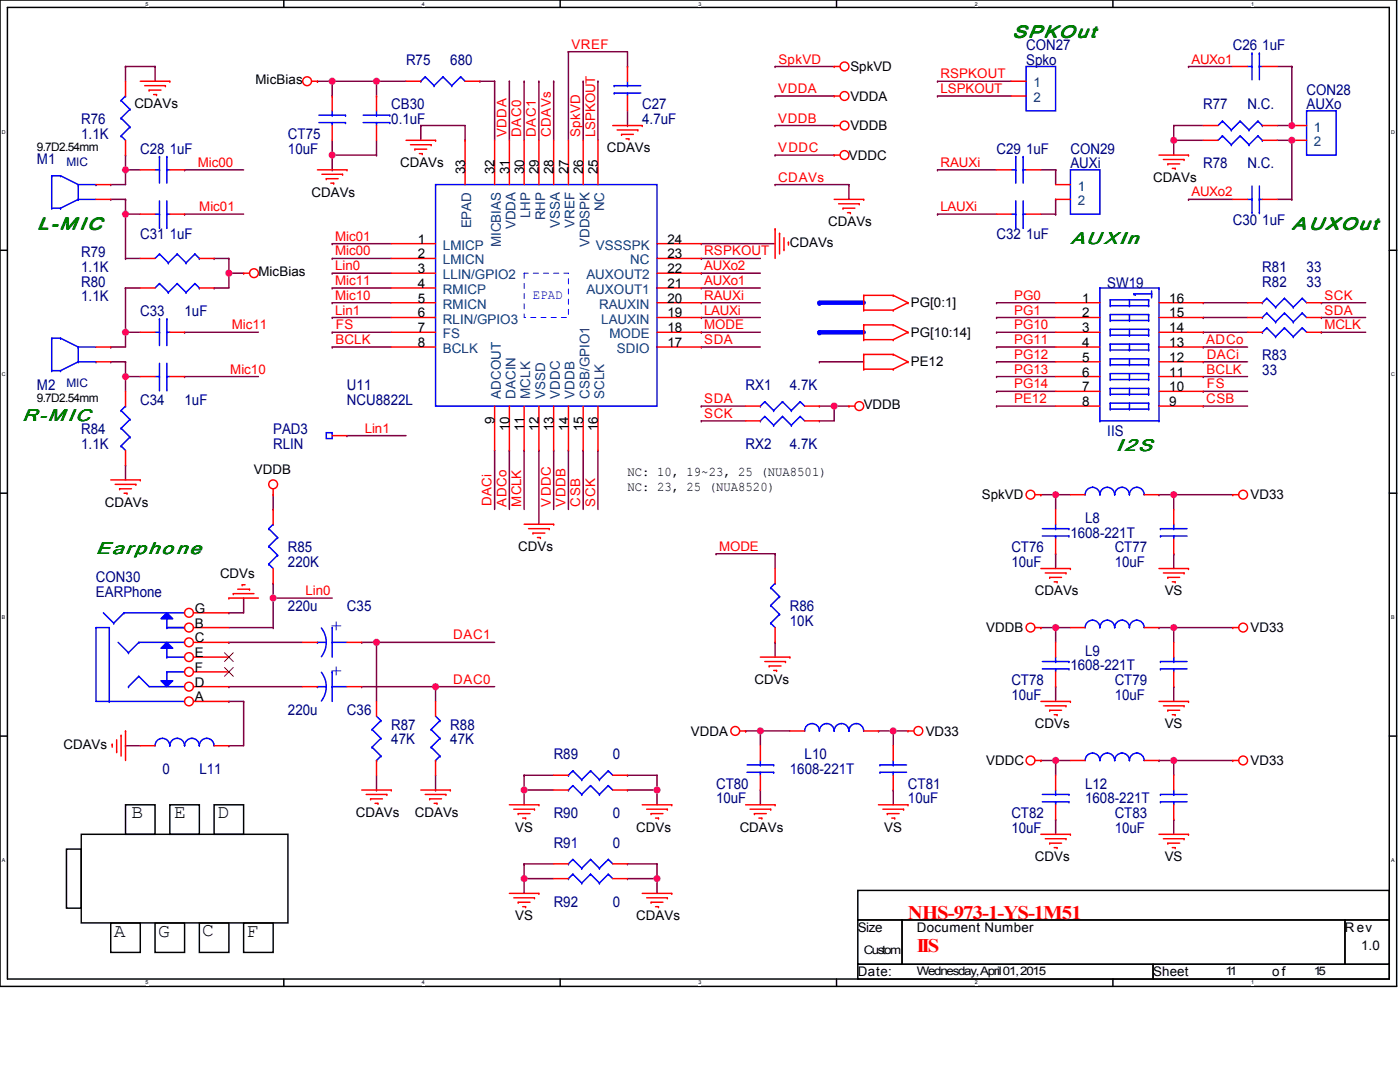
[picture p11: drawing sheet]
<svg xmlns="http://www.w3.org/2000/svg" width="279mm" height="216mm" viewBox="0 0 279 216" stroke-linecap="round" stroke-linejoin="round" font-family="sans-serif">
<defs><g id="words">
<g font-size="3.8" fill="#00f">
<text x="66" y="123.8" transform="rotate(90 66 123.8)">+</text>
<text x="66" y="132.6" transform="rotate(90 66 132.6)">+</text>
</g>
<g font-size="3.8">
<text x="26.2" y="163.2">B</text>
<text x="34.8" y="163.2">E</text>
<text x="43.3" y="163.2">D</text>
<text x="22.7" y="187.1">A</text>
<text x="31.5" y="187.1">G</text>
<text x="40.4" y="186.8">C</text>
<text x="49.2" y="187.1">F</text>
</g>
<g font-size="3.8" fill="#f00">
<text x="181.2" y="183.4">NHS-973-1-YS-1M51</text>
<text x="183" y="189.9">IIS</text>
</g>
<g font-size="3.5" fill="#008000">
<text x="202.1" y="7.4">SPKOut</text>
<text x="7.4" y="45.7">L-M IC</text>
<text x="257.8" y="45.8">A</text>
<text x="257.9" y="45.7">A UXOut</text>
<text x="213.6" y="48.7">AU XIn</text>
<text x="4.4" y="84">R-M IC</text>
<text x="222.8" y="89.9">I2S</text>
<text x="19.2" y="110.5">Earpho ne</text>
</g>
<g font-size="2.9" fill="#000080">
<text x="204.8" y="10">CON27</text>
<text x="246" y="10">C26 1uF</text>
<text x="81" y="13">R75</text>
<text x="89.9" y="13">680</text>
<text x="204.8" y="13">Spko</text>
<text x="78.1" y="21.8">CB30</text>
<text x="128.2" y="21.8">C27</text>
<text x="240.1" y="21.8">R77</text>
<text x="249" y="21.8">N.C.</text>
<text x="260.8" y="18.9">CON28</text>
<text x="260.8" y="21.8">AUXo</text>
<text x="16.2" y="24.8">R76</text>
<text x="16.2" y="27.7">1.1K</text>
<text x="57.5" y="27.7">CT75</text>
<text x="78.1" y="24.8">0.1uF</text>
<text x="128.2" y="24.8">4.7uF</text>
<text x="7.4" y="32.7">M1</text>
<text x="28" y="30.7">C28 1uF</text>
<text x="57.5" y="30.7">10uF</text>
<text x="198.9" y="30.7">C29 1uF</text>
<text x="213.6" y="30.7">CON29</text>
<text x="213.6" y="33.6">AUXi</text>
<text x="240.1" y="33.6">R78</text>
<text x="249" y="33.6">N.C.</text>
<text x="28" y="47.8">C31 1uF</text>
<text x="198.9" y="47.8">C32 1uF</text>
<text x="246" y="44.8">C30 1uF</text>
<text x="16.2" y="51.3">R79</text>
<text x="16.2" y="54.2">1.1K</text>
<text x="16.2" y="57.2">R80</text>
<text x="221" y="57.5">SW19</text>
<text x="251.9" y="54.2">R81</text>
<text x="251.9" y="57.2">R82</text>
<text x="260.8" y="54.2">33</text>
<text x="260.8" y="57.2">33</text>
<text x="16.2" y="60.1">1.1K</text>
<text x="28" y="63.1">C33</text>
<text x="36.8" y="63.1">1uF</text>
<text x="251.9" y="71.9">R83</text>
<text x="7.4" y="77.8">M2</text>
<text x="69.2" y="77.8">U11</text>
<text x="148.8" y="77.8">RX1</text>
<text x="157.6" y="77.8">4.7K</text>
<text x="251.9" y="74.9">33</text>
<text x="28" y="80.8">C34</text>
<text x="36.8" y="80.8">1uF</text>
<text x="69.2" y="80.8">NCU8822L</text>
<text x="16.2" y="86.6">R84</text>
<text x="16.2" y="89.6">1.1K</text>
<text x="54.5" y="86.6">PAD3</text>
<text x="54.5" y="89.6">RLIN</text>
<text x="148.8" y="89.6">RX2</text>
<text x="157.6" y="89.6">4.7K</text>
<text x="221" y="86.9">IIS</text>
<text x="213.6" y="107.3">1608-221T</text>
<text x="216.6" y="104.3">L8</text>
<text x="57.5" y="110.2">R85</text>
<text x="57.5" y="113.2">220K</text>
<text x="201.8" y="110.2">CT76</text>
<text x="201.8" y="113.2">10uF</text>
<text x="222.5" y="110.2">CT77</text>
<text x="222.5" y="113.2">10uF</text>
<text x="19.2" y="116.1">CON30</text>
<text x="19.2" y="119.1">EARPhone</text>
<text x="57.5" y="122">220u</text>
<text x="69.2" y="122">C35</text>
<text x="157.6" y="122">R86</text>
<text x="157.6" y="124.9">10K</text>
<text x="216.6" y="130.8">L9</text>
<text x="201.8" y="136.7">CT78</text>
<text x="213.6" y="133.8">1608-221T</text>
<text x="222.5" y="136.7">CT79</text>
<text x="57.5" y="142.6">220u</text>
<text x="69.2" y="142.6">C36</text>
<text x="201.8" y="139.7">10uF</text>
<text x="222.5" y="139.7">10uF</text>
<text x="78.1" y="145.6">R87</text>
<text x="78.1" y="148.5">47K</text>
<text x="89.9" y="145.6">R88</text>
<text x="89.9" y="148.5">47K</text>
<text x="32.4" y="154.4">0</text>
<text x="39.8" y="154.4">L11</text>
<text x="110.5" y="151.5">R89</text>
<text x="122.3" y="151.5">0</text>
<text x="157.6" y="154.4">1608-221T</text>
<text x="160.6" y="151.5">L10</text>
<text x="142.9" y="157.4">CT80</text>
<text x="142.9" y="160.3">10uF</text>
<text x="181.2" y="157.4">CT81</text>
<text x="181.2" y="160.3">10uF</text>
<text x="216.6" y="157.4">L12</text>
<text x="216.6" y="160.3">1608-221T</text>
<text x="110.5" y="163.3">R90</text>
<text x="122.3" y="163.3">0</text>
<text x="201.8" y="163.3">CT82</text>
<text x="201.8" y="166.2">10uF</text>
<text x="222.5" y="163.3">CT83</text>
<text x="222.5" y="166.2">10uF</text>
<text x="110.5" y="169.1">R91</text>
<text x="122.3" y="169.1">0</text>
<text x="110.5" y="180.9">R92</text>
<text x="122.3" y="180.9">0</text>
</g>
<g font-size="2.7" fill="#004080">
<text x="206.3" y="17.4">1</text>
<text x="206.3" y="20.4">2</text>
<text x="262.2" y="26.3">1</text>
<text x="262.2" y="29.2">2</text>
<text x="215.1" y="38">1</text>
<text x="215.1" y="41">2</text>
<text x="94" y="45.6" transform="rotate(-90 94 45.6)">EPAD</text>
<text x="102.9" y="45.7" transform="rotate(-90 102.9 45.7)">VDDA</text>
<text x="105.8" y="43.5" transform="rotate(-90 105.8 43.5)">LHP</text>
<text x="108.8" y="44" transform="rotate(-90 108.8 44)">RHP</text>
<text x="111.7" y="45.4" transform="rotate(-90 111.7 45.4)">VSSA</text>
<text x="114.7" y="45.4" transform="rotate(-90 114.7 45.4)">VREF</text>
<text x="120.6" y="42.2" transform="rotate(-90 120.6 42.2)">NC</text>
<text x="88.4" y="49.8">LMICP</text>
<text x="88.4" y="52.8">LMICN</text>
<text x="99.9" y="49.3" transform="rotate(-90 99.9 49.3)">MICBIAS</text>
<text x="117.6" y="49.3" transform="rotate(-90 117.6 49.3)">VDDSPK</text>
<text x="118.9" y="49.8">VSSSPK</text>
<text x="125.8" y="52.8">NC</text>
<text x="88.4" y="55.7">LLIN/GPIO2</text>
<text x="88.4" y="58.7">RMICP</text>
<text x="117" y="58.7">AUXOUT1</text>
<text x="117" y="55.7">AUXOUT2</text>
<text x="88.4" y="61.6">RMICN</text>
<text x="88.4" y="64.6">RLIN/GPIO3</text>
<text x="119.5" y="61.6">RAUXIN</text>
<text x="120" y="64.6">LAUXIN</text>
<text x="88.4" y="67.5">FS</text>
<text x="88.4" y="70.4">BCLK</text>
<text x="121.6" y="67.5">MODE</text>
<text x="123.1" y="70.4">SDIO</text>
<text x="99.9" y="79.6" transform="rotate(-90 99.9 79.6)">ADCOUT</text>
<text x="102.9" y="79.6" transform="rotate(-90 102.9 79.6)">DACIN</text>
<text x="105.8" y="79.6" transform="rotate(-90 105.8 79.6)">MCLK</text>
<text x="108.8" y="79.6" transform="rotate(-90 108.8 79.6)">VSSD</text>
<text x="111.7" y="79.6" transform="rotate(-90 111.7 79.6)">VDDC</text>
<text x="114.7" y="79.6" transform="rotate(-90 114.7 79.6)">VDDB</text>
<text x="117.6" y="79.6" transform="rotate(-90 117.6 79.6)">CSB/GPIO1</text>
<text x="120.6" y="79.6" transform="rotate(-90 120.6 79.6)">SCLK</text>
</g>
<g font-size="2.7">
<text x="92.8" y="34.8" transform="rotate(-90 92.8 34.8)">33</text>
<text x="98.7" y="34.8" transform="rotate(-90 98.7 34.8)">32</text>
<text x="101.7" y="34.8" transform="rotate(-90 101.7 34.8)">31</text>
<text x="104.6" y="34.8" transform="rotate(-90 104.6 34.8)">30</text>
<text x="107.5" y="34.8" transform="rotate(-90 107.5 34.8)">29</text>
<text x="110.5" y="34.8" transform="rotate(-90 110.5 34.8)">28</text>
<text x="113.4" y="34.8" transform="rotate(-90 113.4 34.8)">27</text>
<text x="116.4" y="34.8" transform="rotate(-90 116.4 34.8)">26</text>
<text x="119.3" y="34.8" transform="rotate(-90 119.3 34.8)">25</text>
<text x="83.4" y="48.6">1</text>
<text x="83.4" y="51.6">2</text>
<text x="133.2" y="51.6">23</text>
<text x="133.2" y="48.6">24</text>
<text x="83.4" y="54.5">3</text>
<text x="83.4" y="57.5">4</text>
<text x="133.2" y="57.5">21</text>
<text x="133.2" y="54.5">22</text>
<text x="83.4" y="60.4">5</text>
<text x="83.4" y="63.3">6</text>
<text x="133.2" y="63.3">19</text>
<text x="133.2" y="60.4">20</text>
<text x="216" y="60.4">1</text>
<text x="216" y="63.3">2</text>
<text x="233.4" y="60.4">16</text>
<text x="233.4" y="63.3">15</text>
<text x="83.4" y="66.3">7</text>
<text x="83.4" y="69.2">8</text>
<text x="133.2" y="69.2">17</text>
<text x="133.2" y="66.3">18</text>
<text x="216" y="66.3">3</text>
<text x="216" y="69.2">4</text>
<text x="233.4" y="66.3">14</text>
<text x="233.4" y="69.2">13</text>
<text x="216" y="72.2">5</text>
<text x="216" y="75.1">6</text>
<text x="233.4" y="72.2">12</text>
<text x="233.4" y="75.1">11</text>
<text x="216" y="78.1">7</text>
<text x="216" y="81">8</text>
<text x="233.4" y="78.1">10</text>
<text x="233.4" y="81">9</text>
<text x="98.7" y="84.6" transform="rotate(-90 98.7 84.6)">9</text>
<text x="101.7" y="86.1" transform="rotate(-90 101.7 86.1)">10</text>
<text x="104.6" y="86.1" transform="rotate(-90 104.6 86.1)">11</text>
<text x="107.5" y="86.1" transform="rotate(-90 107.5 86.1)">12</text>
<text x="110.5" y="86.1" transform="rotate(-90 110.5 86.1)">13</text>
<text x="113.4" y="86.1" transform="rotate(-90 113.4 86.1)">14</text>
<text x="116.4" y="86.1" transform="rotate(-90 116.4 86.1)">15</text>
<text x="119.3" y="86.1" transform="rotate(-90 119.3 86.1)">16</text>
<text x="38.9" y="125.2">B</text>
<text x="38.9" y="122.3">G</text>
<text x="38.9" y="128.2">C</text>
<text x="38.9" y="131.1">E</text>
<text x="38.9" y="134.1">F</text>
<text x="38.9" y="137">D</text>
<text x="38.9" y="140">A</text>
</g>
<g font-size="2.6" fill="#f00">
<text x="114" y="9.7">VREF</text>
<text x="155.3" y="12.7">SpkVD</text>
<text x="187.7" y="15.6">RSPKOUT</text>
<text x="237.8" y="12.7">AUXo1</text>
<text x="155.3" y="18.6">VDDA</text>
<text x="187.7" y="18.6">LSPKOUT</text>
<text x="101.1" y="27.4" transform="rotate(-90 101.1 27.4)">VDDA</text>
<text x="104" y="27.4" transform="rotate(-90 104 27.4)">DAC0</text>
<text x="107" y="27.4" transform="rotate(-90 107 27.4)">DAC1</text>
<text x="109.9" y="27.4" transform="rotate(-90 109.9 27.4)">CDAVs</text>
<text x="115.8" y="27.3" transform="rotate(-90 115.8 27.3)">SpkVD</text>
<text x="118.7" y="27.4" transform="rotate(-90 118.7 27.4)">LSPKOUT</text>
<text x="155.3" y="24.5">VDDB</text>
<text x="39.5" y="33.3">Mic00</text>
<text x="155.3" y="30.4">VDDC</text>
<text x="187.7" y="33.3">RAUXi</text>
<text x="155.3" y="36.2">CDAVs</text>
<text x="237.8" y="39.2">AUXo2</text>
<text x="39.8" y="42.1">Mic01</text>
<text x="187.7" y="42.1">LAUXi</text>
<text x="66.9" y="48">Mic01</text>
<text x="66.9" y="51">Mic00</text>
<text x="66.9" y="53.9">Lin0</text>
<text x="140.5" y="53.9">AUXo2</text>
<text x="140.6" y="51">RSPKOUT</text>
<text x="66.9" y="56.9">Mic11</text>
<text x="66.9" y="59.8">Mic10</text>
<text x="140.5" y="56.9">AUXo1</text>
<text x="140.6" y="59.8">RAUXi</text>
<text x="202.4" y="59.8">PG0</text>
<text x="264.3" y="59.8">SCK</text>
<text x="46.3" y="65.7">Mic11</text>
<text x="66.9" y="62.8">Lin1</text>
<text x="67" y="65.7">FS</text>
<text x="140.6" y="65.7">MODE</text>
<text x="140.6" y="62.8">LAUXi</text>
<text x="202.4" y="62.8">PG1</text>
<text x="202.4" y="65.7">PG10</text>
<text x="264.3" y="62.8">SDA</text>
<text x="264.3" y="65.7">MCLK</text>
<text x="66.9" y="68.7">BCLK</text>
<text x="140.6" y="68.7">SDA</text>
<text x="202.4" y="71.6">PG12</text>
<text x="202.4" y="68.7">PG11</text>
<text x="240.7" y="68.7">ADCo</text>
<text x="240.8" y="71.6">DACi</text>
<text x="46" y="74.5">Mic10</text>
<text x="202.4" y="77.5">PG14</text>
<text x="202.4" y="74.5">PG13</text>
<text x="240.8" y="74.5">BCLK</text>
<text x="240.9" y="77.5">FS</text>
<text x="140.6" y="83.4">SCK</text>
<text x="140.6" y="80.4">SDA</text>
<text x="202.4" y="80.4">PE12</text>
<text x="240.7" y="80.4">CSB</text>
<text x="72.8" y="86.3">Lin1</text>
<text x="98.1" y="101" transform="rotate(-90 98.1 101)">DACi</text>
<text x="101.1" y="101.1" transform="rotate(-90 101.1 101.1)">ADCo</text>
<text x="104" y="101.1" transform="rotate(-90 104 101.1)">MCLK</text>
<text x="109.9" y="101.1" transform="rotate(-90 109.9 101.1)">VDDC</text>
<text x="112.9" y="101.1" transform="rotate(-90 112.9 101.1)">VDDB</text>
<text x="115.8" y="101.1" transform="rotate(-90 115.8 101.1)">CSB</text>
<text x="118.7" y="101.1" transform="rotate(-90 118.7 101.1)">SCK</text>
<text x="143.5" y="109.9">MODE</text>
<text x="61" y="118.7">Lin0</text>
<text x="90.5" y="127.6">DAC1</text>
<text x="90.5" y="136.4">DAC0</text>
</g>
<g font-size="2.6">
<text x="51" y="16.8">MicBias</text>
<text x="169.7" y="14.2">SpkVD</text>
<text x="26.8" y="21.6">CDAVs</text>
<text x="169.7" y="20.1">VDDA</text>
<text x="169.7" y="26">VDDB</text>
<text x="79.9" y="33.3">CDAVs</text>
<text x="121.1" y="30.4">CDAVs</text>
<text x="169.4" y="31.9">VDDC</text>
<text x="62.2" y="39.2">CDAVs</text>
<text x="230.1" y="36.3">CDAVs</text>
<text x="165.3" y="45.1">CDAVs</text>
<text x="157.6" y="49.3">CDAVs</text>
<text x="51.6" y="55.1">MicBias</text>
<text x="181.8" y="61.3">PG[0:1]</text>
<text x="181.8" y="67.2">PG[10:14]</text>
<text x="181.8" y="73.1">PE12</text>
<text x="172.4" y="81.7">VDDB</text>
<text x="50.7" y="94.6">VDDB</text>
<text x="125.2" y="95">NC: 10, 19~23, 25 (NUA8501)</text>
<text x="20.9" y="101.1">CDAVs</text>
<text x="125.2" y="98">NC: 23, 25 (NUA8520)</text>
<text x="195.9" y="99.6">SpkVD</text>
<text x="249.6" y="99.6">VD33</text>
<text x="103.4" y="109.9">CDVs</text>
<text x="43.9" y="115.2">CDVs</text>
<text x="206.5" y="118.8">CDAVs</text>
<text x="232.5" y="118.8">VS</text>
<text x="196.8" y="126.1">VDDB</text>
<text x="249.6" y="126.1">VD33</text>
<text x="150.6" y="136.5">CDVs</text>
<text x="12.7" y="149.4">CDAVs</text>
<text x="137.9" y="146.8">VDDA</text>
<text x="184.7" y="146.8">VD33</text>
<text x="206.5" y="145.3">CDVs</text>
<text x="232.5" y="145.3">VS</text>
<text x="196.8" y="152.7">VDDC</text>
<text x="249.6" y="152.7">VD33</text>
<text x="71" y="163">CDAVs</text>
<text x="82.8" y="163">CDAVs</text>
<text x="102.8" y="165.9">VS</text>
<text x="127" y="165.9">CDVs</text>
<text x="147.6" y="165.9">CDAVs</text>
<text x="176.5" y="165.9">VS</text>
<text x="206.5" y="171.8">CDVs</text>
<text x="232.5" y="171.8">VS</text>
<text x="102.8" y="183.6">VS</text>
<text x="127" y="183.6">CDAVs</text>
<text x="171.2" y="186">Size</text>
<text x="183" y="186">Document Number</text>
<text x="268.4" y="186">Rev</text>
<text x="271.7" y="189.5">1.0</text>
<text x="171.2" y="194.8">Date:</text>
<text x="230.1" y="194.8">Sheet</text>
<text x="253.9" y="194.8">of</text>
</g>
<text font-size="2.6" fill="#00f" x="106.4" y="59.7">EPAD</text>
<g font-size="2.4">
<text x="7.4" y="30.1">9.7D2.54mm</text>
<text x="7.4" y="80.2">9.7D2.54mm</text>
<text x="172.4" y="190.4">Custom</text>
<text x="183" y="194.5">Wednesday, April 01, 2015</text>
<text x="244.6" y="194.5">11</text>
<text x="262.2" y="194.5">15</text>
</g>
<g font-size="2.4" fill="#000080">
<text x="13.3" y="33.1">MIC</text>
<text x="13.3" y="77.3">MIC</text>
</g>
<g font-size="1.1">
<text x="29.1" y="1.1">5</text>
<text x="84.2" y="1.1">4</text>
<text x="139.4" y="1.1">3</text>
<text x="194.5" y="1.1">2</text>
<text x="249.7" y="1.1">1</text>
<text x=".4" y="26.7">D</text>
<text x="277.6" y="26.7">D</text>
<text x=".4" y="75.1">C</text>
<text x="277.6" y="75.1">C</text>
<text x=".4" y="123.6">B</text>
<text x="277.6" y="123.6">B</text>
<text x=".4" y="172.1">A</text>
<text x="277.6" y="172.1">A</text>
<text x="29.1" y="196.4">5</text>
<text x="84.2" y="196.4">4</text>
<text x="139.4" y="196.4">3</text>
<text x="194.5" y="196.4">2</text>
<text x="249.7" y="196.4">1</text>
</g>
</g></defs>
<path d="M0 0h278.7v196.8h-278.7zM1.5 1.5h275.8v193.9h-275.8z" fill="none" stroke="#000" stroke-width=".29"/>
<g fill="#fff">
<path d="M29.1 .2h.5v1.1h-.5z"/>
<path d="M29.1 195.5h.5v1.2h-.5z"/>
</g>
<path d="M56.6 0v1.5M56.6 195.4v1.4" fill="none" stroke="#000" stroke-width=".29"/>
<g fill="#fff">
<path d="M84.2 .2h.6v1.1h-.6z"/>
<path d="M84.2 195.5h.6v1.2h-.6z"/>
</g>
<path d="M111.8 0v1.5M111.8 195.4v1.4" fill="none" stroke="#000" stroke-width=".29"/>
<g fill="#fff">
<path d="M139.4 .2h.6v1.1h-.6z"/>
<path d="M139.4 195.5h.6v1.2h-.6z"/>
</g>
<path d="M166.9 0v1.5M166.9 195.4v1.4" fill="none" stroke="#000" stroke-width=".29"/>
<g fill="#fff">
<path d="M194.5 .2h.6v1.1h-.6z"/>
<path d="M194.5 195.5h.6v1.2h-.6z"/>
</g>
<path d="M222.1 0v1.5M222.1 195.4v1.4" fill="none" stroke="#000" stroke-width=".29"/>
<g fill="#fff">
<path d="M249.7 .2h.6v1.1h-.6z"/>
<path d="M249.7 195.5h.6v1.2h-.6z"/>
<path d="M.4 25.7h.7v1.2h-.7z"/>
<path d="M277.6 25.7h.8v1.2h-.8z"/>
<path d="M.4 74.2h.7v1.2h-.7z"/>
<path d="M277.6 74.2h.8v1.2h-.8z"/>
</g>
<path d="M0 49.9h1.5M277.3 49.9h1.4" fill="none" stroke="#000" stroke-width=".29"/>
<g fill="#fff">
<path d="M.4 122.6h.7v1.2h-.7z"/>
<path d="M277.6 122.6h.7v1.2h-.7z"/>
</g>
<path d="M0 98.4h1.5M277.3 98.4h1.4" fill="none" stroke="#000" stroke-width=".29"/>
<g fill="#fff">
<path d="M.4 171.1h.7v1.2h-.7z"/>
<path d="M277.6 171.1h.7v1.2h-.7z"/>
</g>
<path d="M0 146.9h1.5M277.3 146.9h1.4" fill="none" stroke="#000" stroke-width=".29"/>
<g fill="none" stroke="#800040" stroke-width=".29">
<path d="M25.1 13.3h.1M25.1 13.3v2.9M25.1 13.3h5.8M30.9 13.3h.1M30.9 13.3v2.9M66.3 16.2h.1M66.3 19.2h.1M66.3 16.2h14.7M66.3 16.2v3M75.1 19.2h.1M75.1 16.2h.1M75.1 16.2v3"/>
<path d="M95.8 16.2h.1M95.8 16.2h2.9M98.7 16.2h.1M98.7 16.2v11.8M101.7 16.2h.1M101.7 16.2v11.8M104.6 16.2h.1M104.6 16.2v11.8M107.5 16.2h.1M107.5 16.2v11.8M110.5 16.2h.1M110.5 16.2v11.8"/>
<path d="M113.4 10.3h.1M113.4 10.3v17.7M113.4 10.3h11.8v3M116.4 16.2h.1M116.4 16.2v11.8M119.3 16.2h.1M119.3 16.2v11.8M125.2 13.3h.1M154.7 13.3h.1M154.7 19.2h.1M154.7 13.3h11.8M154.7 19.2h11.8"/>
<path d="M187.1 16.2h.1M187.1 19.2h.1M187.1 19.2h14.7M187.1 16.2h14.7M237.2 13.3h.1M237.2 13.3h8.8M254.9 13.3h2.9M257.8 13.3h.1M257.8 13.3v11.8M22.1 36.8h.1M22.1 39.8h.1M22.1 39.8h3"/>
<path d="M25.1 33.9h.1M25.1 39.8h.1M25.1 33.9v2.9h-3M25.1 33.9h2.9M25.1 39.8v11.8M36.8 33.9h.1M36.8 33.9h11.8M66.3 30.9h.1M66.3 30.9h8.8M66.3 28v2.9M75.1 30.9h.1M75.1 28v2.9"/>
<path d="M84 25.1h.1M84 25.1v2.9M84 25.1h8.8v2.9M92.8 28h.1M125.2 25.1h.1M125.2 22.1v3M154.7 36.8h.1M154.7 25.1h.1M154.7 30.9h.1M154.7 36.8h14.7M154.7 25.1h11.8M154.7 30.9h11.8"/>
<path d="M169.4 36.8h.1M169.4 36.8v3M187.1 33.9h.1M187.1 33.9h11.8M207.7 33.9h3M210.7 33.9h.1M210.7 39.8h.1M210.7 33.9v2.9M210.7 39.8v2.9M234.2 25.1h.1M234.2 28h.1M234.2 25.1v2.9"/>
<path d="M234.2 25.1h5.9M234.2 28h5.9M237.2 39.8h.1M237.2 39.8h8.8M254.9 25.1h2.9M254.9 39.8h2.9M254.9 28h2.9M257.8 39.8h.1M257.8 28h.1M257.8 25.1h.1M257.8 28v11.8M25.1 42.7h.1"/>
<path d="M25.1 57.5h.1M25.1 51.6h.1M25.1 51.6h2.9M25.1 57.5h2.9M25.1 42.7h2.9M36.8 42.7h.1M36.8 42.7h11.8M42.7 51.6h.1M42.7 57.5h.1M42.7 51.6h3M45.7 54.5h.1M45.7 54.5h2.9"/>
<path d="M45.7 54.5v3h-3M66.3 48.6h.1M66.3 51.6h.1M66.3 54.5h.1M66.3 57.5h.1M66.3 51.6h11.8M66.3 54.5h11.8M66.3 57.5h11.8M66.3 48.6h11.8M140 51.6h.1M140 54.5h.1M140 57.5h.1"/>
<path d="M140 48.6h.1M140 51.6h11.7M140 54.5h11.7M140 57.5h11.7M140 48.6h14.7M187.1 42.7h.1M187.1 42.7h11.8M207.7 42.7h3M210.7 42.7h.1M22.1 72.2h.1M22.1 69.2h.1M22.1 72.2h3"/>
<path d="M25.1 75.1h.1M25.1 66.3h.1M25.1 66.3h2.9M25.1 66.3v2.9h-3M25.1 75.1h2.9M25.1 75.1v3M36.8 66.3h.1M36.8 75.1h.1M36.8 66.3h14.8M36.8 75.1h14.8M66.3 60.4h.1M66.3 63.4h.1"/>
<path d="M66.3 66.3h.1M66.3 69.2h.1M66.3 60.4h11.8M66.3 63.4h11.8M66.3 66.3h11.8M66.3 69.2h11.8M140 69.2h.1M140 66.3h.1M140 66.3h11.7M140 69.2h11.7M163.5 72.2h.1M163.5 72.2h8.9"/>
<path d="M198.9 60.4h.1M198.9 63.4h.1M198.9 78.1h.1M198.9 72.2h.1M198.9 66.3h.1M198.9 69.2h.1M198.9 75.1h.1M198.9 60.4h11.8M198.9 63.4h11.8M198.9 66.3h11.8M198.9 69.2h11.8M198.9 75.1h11.8"/>
<path d="M198.9 72.2h11.8M198.9 78.1h11.8M240.1 75.1h.1M240.1 78.1h.1M240.1 72.2h.1M240.1 69.2h.1M240.1 60.4h.1M240.1 63.4h.1M240.1 66.3h.1M240.1 60.4h8.9M240.1 63.4h8.9M240.1 66.3h8.9"/>
<path d="M240.1 69.2h8.9M240.1 75.1h8.9M240.1 72.2h8.9M240.1 78.1h8.9M263.7 60.4h.1M263.7 63.4h.1M263.7 66.3h.1M263.7 60.4h8.8M263.7 63.4h8.8M263.7 66.3h8.8M25.1 92.8h.1M25.1 92.8v3"/>
<path d="M54.5 98.7v3M69.2 86.9h.1M69.2 86.9h11.8M98.7 89.9h.1M98.7 89.9v11.8M101.7 89.9h.1M101.7 89.9v11.8M104.6 89.9h.1M104.6 89.9v11.8M107.5 89.9h.1M107.5 89.9v14.7M110.5 89.9h.1"/>
<path d="M110.5 89.9v11.8M113.4 89.9h.1M113.4 89.9v11.8M116.4 89.9h.1M116.4 89.9v11.8M119.3 89.9h.1M119.3 89.9v11.8M163.5 84h.1M163.5 81h.1M163.5 81h5.9M166.5 81h.1M166.5 81v3h-3"/>
<path d="M198.9 81h.1M198.9 81h11.8M207.7 98.7h.1M207.7 98.7h3M231.3 98.7h.1M231.3 98.7h2.9M240.1 81h.1M240.1 81h8.9M48.6 119.3h.1M48.6 119.3v3h-2.9M54.5 101.7h.1M54.5 119.3h.1"/>
<path d="M54.5 116.4h.1M54.5 116.4v8.8M54.5 119.3h11.8M142.9 110.5h.1M142.9 110.5h11.8M154.7 110.5h.1M154.7 110.5v2.9M45.7 122.3h.1M45.7 125.2h8.8M54.5 125.2h.1M72.2 137h.1M72.2 128.2h.1"/>
<path d="M72.2 137h14.7M72.2 128.2h2.9M75.1 128.2h.1M75.1 128.2v11.8M86.9 137h.1M86.9 137v3M154.7 128.2h.1M154.7 128.2v2.9M210.7 125.2h.1M210.7 125.2h2.9M234.2 125.2h.1M234.2 137h.1"/>
<path d="M234.2 125.2h11.8M234.2 137v3M75.1 157.6h.1M75.1 154.7v2.9M86.9 157.6h.1M86.9 154.7v2.9M104.6 157.6h.1M104.6 154.7h.1M104.6 154.7v5.9M104.6 157.6h5.9M104.6 154.7h5.9M125.2 157.6h.1"/>
<path d="M125.2 154.7h.1M125.2 157.6h5.9M125.2 154.7h5.9M131.1 157.6h.1M131.1 154.7h.1M131.1 154.7v5.9M207.7 151.7h.1M207.7 151.7h3M231.3 151.7h.1M231.3 151.7h14.7M234.2 151.7h.1M234.2 151.7v3"/>
<path d="M104.6 175.3h.1M104.6 172.4h.1M104.6 172.4v5.9M104.6 175.3h5.9M104.6 172.4h5.9M125.2 175.3h.1M125.2 172.4h.1M125.2 175.3h5.9M125.2 172.4h5.9M131.1 175.3h.1M131.1 172.4h.1M131.1 172.4v5.9"/>
<path d="M234.2 163.5h.1M234.2 163.5v3"/>
</g>
<path d="M163.5 60.4h8.9" fill="none" stroke="#00f" stroke-width=".88"/>
<circle cx="163.5" cy="60.4" r=".44" fill="#00f"/>
<path d="M163.5 66.3h8.9" fill="none" stroke="#00f" stroke-width=".88"/>
<circle cx="163.5" cy="66.3" r=".44" fill="#00f"/>
<g fill="none" stroke="#800040" stroke-width=".29">
<path d="M63.4 16.2h.1M63.4 16.2h2.9M25.1 30.9h.1M25.1 30.9v3M66.3 33.9h.1M66.3 30.9v3M234.2 28h.1M234.2 28v2.9M25.1 57.5h.1M25.1 57.5v8.8M45.7 51.6h.1M45.7 51.6v2.9"/>
<path d="M25.1 72.2h.1M25.1 72.2v2.9M140 63.4h.1M140 60.4h.1M140 63.4h11.7M140 60.4h11.7M140 84h.1M140 81h.1M140 84h8.8M140 81h8.8M210.7 98.7h.1M210.7 98.7v3"/>
<path d="M210.7 98.7h2.9M234.2 98.7h.1M234.2 98.7v3M234.2 98.7h11.8M210.7 110.5h.1M210.7 110.5v2.9M234.2 110.5h.1M234.2 110.5v2.9M45.7 137h.1M45.7 128.2h.1M45.7 140h.1M45.7 137h14.7"/>
<path d="M45.7 128.2h14.7M45.7 140h2.9M48.6 140h.1M48.6 140v8.8h-2.9M75.1 128.2h.1M75.1 128.2h23.6M86.9 137h.1M86.9 137h11.8M207.7 125.2h.1M207.7 125.2h3M210.7 125.2h.1M210.7 137h.1"/>
<path d="M210.7 125.2v3M210.7 137v3M231.3 125.2h.1M231.3 125.2h2.9M234.2 125.2h.1M234.2 125.2v3M25.1 148.8h.1M25.1 148.8h2.9M45.7 148.8h.1M148.8 145.9h.1M148.8 145.9h8.8M151.7 157.6h.1"/>
<path d="M151.7 145.9h.1M151.7 145.9v2.9M151.7 157.6v3M175.3 145.9h.1M175.3 145.9h5.9M178.3 157.6h.1M178.3 145.9h.1M178.3 145.9v2.9M178.3 157.6v3M210.7 151.7h.1M210.7 151.7v3M210.7 151.7h2.9"/>
<path d="M210.7 163.5h.1M210.7 163.5v3"/>
</g>
<g fill="none" stroke="#f00" stroke-width=".29">
<path d="M28 16.2h5.9M28.9 17.1h4.1M29.8 18h.1M29.8 18h2.3M30.7 18.9h.5M31.2 18.9h.1M33 17.1h.1M33.9 16.2h.1M62.2 16.2h1.2M63.4 16.2h.1M66.3 19.2v2.9M75.1 19.2v2.9"/>
<path d="M81 16.2h3M92.8 16.2h3M125.2 13.3v2.9M125.2 19.2v2.9M166.5 19.2h.1M166.5 13.3h.1M166.5 19.2h1.2M166.5 13.3h1.2M201.8 16.2h3M201.8 19.2h3M246 13.3h3M251.9 13.3h3"/>
<path d="M19.2 39.8h2.9M19.2 36.8h2.9M28 33.9h2.9M33.9 33.9h2.9M63.4 33.9h5.8M64.2 34.8h4.2M65.1 35.7h.1M65.1 35.7h2.4M66 36.5h.6M66.3 25.1v2.9M66.6 36.5h.1M68.4 34.8h.1"/>
<path d="M69.2 33.9h.1M75.1 25.1v2.9M81 28h5.9M81.9 28.9h4.1M82.8 29.8h.1M82.8 29.8h2.4M83.7 30.7h.6M84.3 30.7h.1M86 28.9h.1M86.9 28h.1M92.8 28v8.8M98.7 28v8.8"/>
<path d="M101.7 28v8.8M104.6 28v8.8M107.5 28v8.8M110.5 28v8.8M113.4 28v8.8M116.4 28v8.8M119.3 28v8.8M122.3 25.1h5.9M123.2 25.9h4.1M124 26.8h.1M124 26.8h2.4M124.9 27.7h.6"/>
<path d="M125.5 27.7h.1M127.3 25.9h.1M128.2 25.1h.1M166.5 25.1h.1M166.5 30.9h.1M166.5 25.1h1.2M166.5 39.8h5.9M166.5 30.9h1.2M172.4 39.8h.1M198.9 33.9h2.9M204.8 33.9h2.9M210.7 39.8h2.9"/>
<path d="M210.7 36.8h2.9M231.3 30.9h5.9M232.2 31.8h4.1M233.1 32.7h.1M233.1 32.7h2.3M234 33.6h.5M234.5 33.6h.1M236.3 31.8h.1M237.2 30.9h.1M240.1 25.1h3M240.1 28h3M246 39.8h3"/>
<path d="M251.9 25.1h3M251.9 28h3M251.9 39.8h3M257.8 25.1h3M257.8 28h3M28 42.7h2.9M28 51.6h2.9M28 57.5h2.9M33.9 42.7h2.9M39.8 51.6h2.9M39.8 57.5h2.9M48.6 54.5h.1"/>
<path d="M48.6 54.5h1.2M78.1 54.5h8.8M78.1 48.6h8.8M78.1 51.6h8.8M78.1 57.5h8.8M131.1 54.5h8.9M131.1 48.6h8.9M131.1 51.6h8.9M131.1 57.5h8.9M154.7 45.7h.1M154.7 45.7v5.9M155.6 46.6h.1"/>
<path d="M155.6 46.6v4.1M156.5 49.8h.1M156.5 47.4v2.4M157.3 48.3h.1M157.3 48.3v.6M167.4 40.7h4.1M168.2 41.5h.1M168.2 41.5h2.4M169.1 42.4h.6M169.7 42.4h.1M171.5 40.7h.1M172.4 58.9h.1"/>
<path d="M172.4 58.9v3M172.4 58.9h5.9M178.3 58.9h.1M178.3 58.9l2.9 1.5M19.2 69.2h2.9M19.2 72.2h2.9M25.1 78.1v2.9M28 66.3h2.9M28 75.1h2.9M33.9 66.3h2.9M33.9 75.1h2.9M78.1 60.4h8.8"/>
<path d="M78.1 63.4h8.8M78.1 66.3h8.8M78.1 69.2h8.8M131.1 60.4h8.9M131.1 63.4h8.9M131.1 66.3h8.9M131.1 69.2h8.9M172.4 73.7h.1M172.4 70.7h.1M172.4 61.9h.1M172.4 67.8h.1M172.4 64.8h.1"/>
<path d="M172.4 70.7h5.9M172.4 73.7h5.9M172.4 64.8v3M172.4 70.7v3M172.4 61.9h5.9M172.4 64.8h5.9M172.4 67.8h5.9M178.3 70.7h.1M178.3 73.7h.1M178.3 61.9h.1M178.3 64.8h.1M178.3 67.8h.1"/>
<path d="M178.3 70.7l2.9 1.5M178.3 64.8l2.9 1.5M181.2 72.2h.1M181.2 60.4h.1M181.2 66.3h.1M181.2 72.2l-2.9 1.5M181.2 60.4l-2.9 1.5M181.2 66.3l-2.9 1.5M210.7 60.4h8.8M210.7 63.4h8.8M210.7 66.3h8.8M210.7 69.2h8.8"/>
<path d="M210.7 72.2h8.8M210.7 75.1h8.8M210.7 78.1h8.8M231.3 60.4h8.8M231.3 63.4h8.8M231.3 66.3h8.8M231.3 69.2h8.8M231.3 72.2h8.8M231.3 75.1h8.8M231.3 78.1h8.8M249 60.4h2.9M249 63.4h2.9"/>
<path d="M249 66.3h2.9M260.8 60.4h2.9M260.8 63.4h2.9M260.8 66.3h2.9M22.1 95.8h5.9M23 96.6h4.1M23.9 97.5h.1M23.9 97.5h2.3M24.8 98.4h.5M25.1 89.9v2.9M25.3 98.4h.1M27.1 96.6h.1"/>
<path d="M28 95.8h.1M54.5 98.7h.1M54.5 97.5v1.2M66.3 86.9h2.9M98.7 81v8.9M101.7 81v8.9M104.6 81v8.9M107.5 81v8.9M110.5 81v8.9M113.4 81v8.9M116.4 81v8.9M119.3 81v8.9"/>
<path d="M148.8 81h2.9M148.8 84h2.9M160.6 81h2.9M160.6 84h2.9M169.4 81h.1M169.4 81h1.2M206.5 98.7h1.2M207.7 98.7h.1M210.7 81h8.8M213.6 98.7h3M228.4 98.7h2.9M231.3 81h8.8"/>
<path d="M246 98.7h.1M246 98.7h1.2M45.7 119.3h.1M45.7 119.3h5.9M46.6 118.5h.1M46.6 118.5h4.1M47.4 117.6h2.4M48.3 116.7h.1M48.3 116.7h.6M49.8 117.6h.1M54.5 101.7v2.9M54.5 113.4v3"/>
<path d="M104.6 104.6h5.9M105.5 105.5h4.1M106.4 106.4h.1M106.4 106.4h2.3M107.3 107.3h.5M107.8 107.3h.1M109.6 105.5h.1M110.5 104.6h.1M207.7 113.4h5.9M208.6 114.3h4.1M209.5 115.2h.1M209.5 115.2h2.4"/>
<path d="M210.4 116.1h.6M210.7 101.7v2.9M210.7 107.5v3M211 116.1h.1M212.7 114.3h.1M213.6 113.4h.1M231.3 113.4h5.9M232.2 114.3h4.1M233.1 115.2h.1M233.1 115.2h2.3M234 116.1h.5M234.2 101.7v2.9"/>
<path d="M234.2 107.5v3M234.5 116.1h.1M236.3 114.3h.1M237.2 113.4h.1M60.4 128.2h3M69.2 128.2h3M151.7 131.1h5.9M152.6 132h4.2M153.5 132.9h.1M153.5 132.9h2.4M154.4 133.8h.6M155 133.8h.1"/>
<path d="M156.8 132h.1M157.6 131.1h.1M206.5 125.2h1.2M207.7 125.2h.1M207.7 140h5.9M210.7 128.2v2.9M210.7 134.1v2.9M213.6 140h.1M231.3 140h5.9M234.2 128.2v2.9M234.2 134.1v2.9M237.2 140h.1"/>
<path d="M246 125.2h.1M246 125.2h1.2M22.4 148.5h.1M22.4 148.5v.6M23.3 150h.1M23.3 147.6v2.4M24.2 146.7h.1M24.2 146.7v4.2M25.1 145.9h.1M25.1 145.9v5.8M28 148.8h2.9M42.7 148.8h3"/>
<path d="M72.2 157.6h5.9M73.1 158.5h4.1M74 159.4h.1M74 159.4h2.3M77.2 158.5h.1M78.1 157.6h.1M84 157.6h5.9M84.9 158.5h4.1M85.7 159.4h.1M85.7 159.4h2.4M89 158.5h.1M89.9 157.6h.1"/>
<path d="M110.5 157.6h2.9M110.5 154.7h2.9M122.3 157.6h2.9M122.3 154.7h2.9M147.6 145.9h1.2M148.8 145.9h.1M151.7 148.8v2.9M151.7 154.7v2.9M157.6 145.9h3M172.4 145.9h2.9M178.3 148.8v2.9M178.3 154.7v2.9"/>
<path d="M181.2 145.9h.1M181.2 145.9h1.2M206.5 151.7h1.2M207.7 151.7h.1M208.6 140.8h4.1M209.5 141.7h.1M209.5 141.7h2.4M210.4 142.6h.6M210.7 154.7v2.9M211 142.6h.1M212.7 140.8h.1M213.6 151.7h3"/>
<path d="M228.4 151.7h2.9M232.2 140.8h4.1M233.1 141.7h.1M233.1 141.7h2.3M234 142.6h.5M234.2 154.7v2.9M234.5 142.6h.1M236.3 140.8h.1M246 151.7h.1M246 151.7h1.2M74.8 160.3h.6M75.4 160.3h.1"/>
<path d="M86.6 160.3h.6M87.2 160.3h.1M101.7 160.6h5.8M101.7 178.3h5.8M102.5 161.5h4.2M102.5 179.1h4.2M103.4 162.4h.1M103.4 162.4h2.4M104.3 163.2h.6M104.9 163.2h.1M106.7 161.5h.1M106.7 179.1h.1"/>
<path d="M107.5 160.6h.1M107.5 178.3h.1M110.5 172.4h2.9M122.3 172.4h2.9M128.2 160.6h5.9M128.2 178.3h5.9M129.1 161.5h4.1M129.1 179.1h4.1M129.9 162.4h.1M129.9 162.4h2.4M130.8 163.2h.6M131.4 163.2h.1"/>
<path d="M133.2 161.5h.1M133.2 179.1h.1M134.1 160.6h.1M134.1 178.3h.1M148.8 160.6h5.9M149.7 161.5h4.1M150.6 162.4h.1M150.6 162.4h2.3M151.5 163.2h.5M152 163.2h.1M153.8 161.5h.1M154.7 160.6h.1"/>
<path d="M175.3 160.6h5.9M176.2 161.5h4.1M177.1 162.4h.1M177.1 162.4h2.3M178 163.2h.6M178.6 163.2h.1M180.3 161.5h.1M181.2 160.6h.1M207.7 166.5h5.9M208.6 167.4h4.1M209.5 168.2h.1M209.5 168.2h2.4"/>
<path d="M210.4 169.1h.6M210.7 160.6v2.9M211 169.1h.1M212.7 167.4h.1M213.6 166.5h.1M231.3 166.5h5.9M232.2 167.4h4.1M233.1 168.2h.1M233.1 168.2h2.3M234 169.1h.5M234.2 160.6v2.9M234.5 169.1h.1"/>
<path d="M236.3 167.4h.1M237.2 166.5h.1M103.4 180h.1M103.4 180h2.4M104.3 180.9h.6M104.9 180.9h.1M129.9 180h.1M129.9 180h2.4M130.8 180.9h.6M131.4 180.9h.1"/>
<circle cx="61.3" cy="16.2" r=".88"/>
<circle cx="168.5" cy="13.3" r=".88"/>
<circle cx="168.5" cy="19.2" r=".88"/>
<circle cx="168.5" cy="25" r=".88"/>
<circle cx="168.5" cy="30.9" r=".88"/>
<circle cx="50.7" cy="54.5" r=".88"/>
<circle cx="54.5" cy="96.6" r=".88"/>
<circle cx="171.5" cy="81" r=".88"/>
<circle cx="205.7" cy="98.7" r=".88"/>
<circle cx="248.1" cy="98.7" r=".88"/>
<circle cx="205.7" cy="125.2" r=".88"/>
<circle cx="248.1" cy="125.2" r=".88"/>
<circle cx="146.7" cy="145.8" r=".88"/>
<circle cx="183.3" cy="145.8" r=".88"/>
<circle cx="205.7" cy="151.7" r=".88"/>
<circle cx="248.1" cy="151.7" r=".88"/>
</g>
<g fill="none" stroke="#000" stroke-width=".29">
<path d="M13.3 169.4h2.9v11.8h-2.9zM16.2 166.5h41.3v17.7h-41.3zM25.1 160.6h5.8v5.9h-5.8zM33.9 160.6h5.9v5.9h-5.9zM42.7 160.6h5.9v5.9h-5.9zM171.2 177.7h106.1v5.9h-106.1zM22.1 184.2h5.9v5.8h-5.9zM30.9 184.2h5.9v5.8h-5.9zM39.8 184.2h5.9v5.8h-5.9zM48.6 184.2h5.9v5.8h-5.9zM171.2 183.6h8.8v8.8h-8.8zM171.2 192.4h58.9v3h-58.9z"/>
<path d="M180 183.6h88.4v8.8h-88.4zM230.1 192.4h47.2v3h-47.2zM268.4 183.6h8.9v8.8h-8.9z"/>
</g>
<g fill="none" stroke="#00f" stroke-width=".29">
<path d="M84 16.2h.1M84.9 15.3h.1M84.9 15.3l1.7 1.8M84.9 15.3l-.9 .9M86.6 17.1h.1M88.4 15.3h.1M88.4 15.3l1.8 1.8M88.4 15.3l-1.8 1.8M90.2 17.1h.1M91.9 15.3h.1M91.9 15.3l.9 .9M91.9 15.3l-1.7 1.8"/>
<path d="M122.6 17.1h.1M122.6 18.6h.1M122.6 17.1h5.3M122.6 18.6h5.3M125.2 18.6h.1M125.2 17.1h.1M125.2 16.2v.9M125.2 18.6v.6M204.8 13.3h5.9v8.8h-5.9zM249 13.3h.9M249.9 10.6h.1M249.9 13.3h.1"/>
<path d="M249.9 10.6v5.3M251.3 13.3h.1M251.3 10.6h.1M251.3 13.3h.6M251.3 10.6v5.3M10.3 35.1h.1M10.3 35.1h1.8M10.3 35.1v6.4M12.1 35.1h.1M12.1 35.1l3.5 1.7M15.6 39.8h.1M15.6 36.8h.1"/>
<path d="M15.6 39.8h3.6M15.6 39.8l-3.5 1.7M15.6 36.8v3M15.6 36.8h3.6M19.2 36.8h.1M30.9 33.9h.9M31.8 31.2h.1M31.8 33.9h.1M31.8 31.2v5.3M33.3 33.9h.1M33.3 31.2h.1M33.3 31.2v5.3"/>
<path d="M33.3 33.9h.6M63.6 23h5.4M63.6 24.5h5.4M66.3 24.5h.1M66.3 23h.1M66.3 22.1v.9M66.3 24.5v.6M69 23h.1M69 24.5h.1M72.5 23h5.3M72.5 24.5h5.3M75.1 24.5h.1"/>
<path d="M75.1 23h.1M75.1 22.1v.9M75.1 24.5v.6M77.8 23h.1M77.8 24.5h.1M86.9 36.8h44.2v44.2h-44.2zM201.8 33.9h.9M202.7 31.2h.1M202.7 33.9h.1M202.7 31.2v5.3M204.2 33.9h.1M204.2 31.2h.1"/>
<path d="M204.2 33.9h.6M204.2 31.2v5.3M213.6 33.9h5.9v8.8h-5.9zM244 24.2h.1M244 27.1h.1M244 24.2l-.9 .9M244 24.2l1.7 1.7M244 27.1l-.9 .9M244 27.1l1.7 1.8M245.7 25.9h.1M245.7 28.9h.1M247.5 24.2h.1"/>
<path d="M247.5 27.1h.1M247.5 24.2l-1.8 1.7M247.5 24.2l1.8 1.7M247.5 27.1l-1.8 1.8M247.5 27.1l1.8 1.8M249 39.8h.9M249.3 25.9h.1M249.3 28.9h.1M249.9 39.8h.1M249.9 37.1v5.3M251 24.2h.1M251 27.1h.1"/>
<path d="M251 24.2l-1.7 1.7M251 24.2l.9 .9M251 27.1l-1.7 1.8M251 27.1l.9 .9M251.3 39.8h.1M251.3 37.1v5.3M251.3 39.8h.6M251.9 25.1h.1M251.9 28h.1M260.8 22.1h5.9v8.8h-5.9zM10.3 41.5h.1M10.3 41.5h1.8"/>
<path d="M12.1 41.5h.1M30.9 42.7h.9M31.8 45.4h.1M31.8 42.7h.1M31.8 50.7h.1M31.8 56.6h.1M31.8 40.1v5.3M31.8 50.7l-.9 .9M31.8 50.7l1.8 1.8M31.8 56.6l-.9 .9M31.8 56.6l1.8 1.7M33.3 42.7h.1"/>
<path d="M33.3 45.4h.1M33.3 42.7h.6M33.3 40.1v5.3M33.6 52.5h.1M33.6 58.3h.1M35.4 50.7h.1M35.4 56.6h.1M35.4 50.7l-1.8 1.8M35.4 50.7l1.7 1.8M35.4 56.6l-1.8 1.7M35.4 56.6l1.7 1.7M37.1 52.5h.1"/>
<path d="M37.1 58.3h.1M38.9 50.7h.1M38.9 56.6h.1M38.9 50.7l-1.8 1.8M38.9 50.7l.9 .9M38.9 56.6l-1.8 1.7M38.9 56.6l.9 .9M39.8 51.6h.1M39.8 57.5h.1M219.5 57.5h.1M219.5 57.5v26.5M219.5 57.5h11.8"/>
<path d="M221.6 59.8h.1M221.6 59.8h7.6M221.6 59.8v1.2M225.4 59.8v1.2M226.3 58.6h.1M226.3 58.6l.3 .3M226.3 58.6h3.5M229.2 59.8h.1M229.2 59.8v1.2M229.8 58.6h.1M229.8 59.2h.1M229.8 58.1v1.1"/>
<path d="M231.3 57.5h.1M231.3 57.5v26.5M249.9 42.4h.1M251.3 42.4h.1M252.8 59.5h.1M252.8 59.5l1.8 1.8M252.8 59.5l-.9 .9M256.3 59.5h.1M256.3 59.5l1.8 1.8M256.3 59.5l-1.7 1.8M259.9 59.5h.1M259.9 59.5l.9 .9"/>
<path d="M259.9 59.5l-1.8 1.8M10.3 74h.1M10.3 67.5h.1M10.3 67.5v6.5M10.3 67.5h1.8M10.3 74h1.8M12.1 67.5h.1M12.1 74h.1M12.1 67.5l3.5 1.7M15.6 69.2h.1M15.6 72.2h.1M15.6 69.2v3"/>
<path d="M15.6 72.2l-3.5 1.8M15.6 69.2h3.6M15.6 72.2h3.6M19.2 72.2h.1M30.9 66.3h.9M30.9 75.1h.9M31.8 63.6h.1M31.8 66.3h.1M31.8 77.8h.1M31.8 75.1h.1M31.8 63.6v5.4M31.8 72.5v5.3"/>
<path d="M33.3 66.3h.1M33.3 63.6h.1M33.3 75.1h.1M33.3 77.8h.1M33.3 63.6v5.4M33.3 72.5v5.3M33.3 66.3h.6M33.3 75.1h.6M221.6 61h.1M221.6 63.9h.1M221.6 62.8h.1M221.6 66.9h.1"/>
<path d="M221.6 65.7h.1M221.6 69.8h.1M221.6 68.7h.1M221.6 72.8h.1M221.6 71.6h.1M221.6 75.7h.1M221.6 74.5h.1M221.6 78.7h.1M221.6 77.5h.1M221.6 61h7.6M221.6 62.8v1.1M221.6 65.7v1.2"/>
<path d="M221.6 68.7v1.1M221.6 71.6v1.2M221.6 74.5v1.2M221.6 77.5v1.2M221.6 62.8h7.6M221.6 63.9h7.6M221.6 65.7h7.6M221.6 66.9h7.6M221.6 68.7h7.6M221.6 69.8h7.6M221.6 71.6h7.6M221.6 72.8h7.6"/>
<path d="M221.6 74.5h7.6M221.6 75.7h7.6M221.6 77.5h7.6M221.6 78.7h7.6M225.4 61h.1M225.4 63.9h.1M225.4 66.9h.1M225.4 69.8h.1M225.4 72.8h.1M225.4 75.7h.1M225.4 78.7h.1M225.4 62.8v1.1"/>
<path d="M225.4 65.7v1.2M225.4 68.7v1.1M225.4 71.6v1.2M225.4 74.5v1.2M225.4 77.5v1.2M229.2 61h.1M229.2 62.8h.1M229.2 63.9h.1M229.2 65.7h.1M229.2 66.9h.1M229.2 68.7h.1M229.2 69.8h.1"/>
<path d="M229.2 71.6h.1M229.2 72.8h.1M229.2 74.5h.1M229.2 75.7h.1M229.2 77.5h.1M229.2 78.7h.1M229.2 62.8v1.1M229.2 65.7v1.2M229.2 68.7v1.1M229.2 71.6v1.2M229.2 74.5v1.2M229.2 77.5v1.2"/>
<path d="M251.9 60.4h.1M251.9 63.4h.1M251.9 66.3h.1M252.8 62.5h.1M252.8 65.4h.1M252.8 62.5l1.8 1.7M252.8 62.5l-.9 .9M252.8 65.4l1.8 1.8M252.8 65.4l-.9 .9M254.6 61.3h.1M254.6 64.2h.1M254.6 67.2h.1"/>
<path d="M256.3 62.5h.1M256.3 65.4h.1M256.3 62.5l1.8 1.7M256.3 62.5l-1.7 1.7M256.3 65.4l1.8 1.8M256.3 65.4l-1.7 1.8M258.1 61.3h.1M258.1 64.2h.1M258.1 67.2h.1M259.9 62.5h.1M259.9 65.4h.1M259.9 62.5l.9 .9"/>
<path d="M259.9 62.5l-1.8 1.7M259.9 65.4l.9 .9M259.9 65.4l-1.8 1.8M24.2 89h.1M24.2 85.5h.1M24.2 81.9h.1M24.2 89l.9 .9M24.2 85.5l1.7 1.7M24.2 81.9l1.7 1.8M25.1 81h.1M25.1 81l-.9 .9M25.9 87.2h.1"/>
<path d="M25.9 83.7h.1M25.9 87.2l-1.7 1.8M25.9 83.7l-1.7 1.8M65.1 86.3h1.2v1.2h-1.2zM151.7 81h.1M151.7 84h.1M152.6 80.1h.1M152.6 83.1h.1M152.6 80.1l1.8 1.8M152.6 80.1l-.9 .9M152.6 83.1l1.8 1.8M152.6 83.1l-.9 .9"/>
<path d="M154.4 81.9h.1M154.4 84.9h.1M156.2 80.1h.1M156.2 83.1h.1M156.2 80.1l1.7 1.8M156.2 80.1l-1.8 1.8M156.2 83.1l1.7 1.8M156.2 83.1l-1.8 1.8M157.9 81.9h.1M157.9 84.9h.1M159.7 80.1h.1M159.7 83.1h.1"/>
<path d="M159.7 80.1l.9 .9M159.7 80.1l-1.8 1.8M159.7 83.1l.9 .9M159.7 83.1l-1.8 1.8M216.6 98.7a1.46 1.46 0 0 1 1.5-1.5h-.1a1.47 1.47 0 0 1 1.5 1.5 1.46 1.46 0 0 1 1.5-1.5 1.47 1.47 0 0 1 1.5 1.5 1.46 1.46 0 0 1 1.4-1.5 1.47 1.47 0 0 1 1.5 1.5 1.46 1.46 0 0 1 1.5-1.5 1.47 1.47 0 0 1 1.4 1.5M219.5 84h.1M219.5 84h11.8M221.6 81.6h.1M221.6 80.4h.1M221.6 80.4v1.2M221.6 80.4h7.6M221.6 81.6h7.6"/>
<path d="M225.4 81.6h.1M225.4 80.4v1.2M229.2 80.4h.1M229.2 81.6h.1M229.2 80.4v1.2M231.3 84h.1M53.6 112.6h.1M53.6 109h.1M53.6 105.5h.1M53.6 112.6l.9 .8M53.6 109l1.8 1.8M53.6 105.5l1.8 1.8"/>
<path d="M54.5 104.6h.1M54.5 104.6l-.9 .9M55.4 110.8h.1M55.4 107.3h.1M55.4 110.8l-1.8 1.8M55.4 107.3l-1.8 1.7M208 105.5h5.3M208 107h5.3M210.7 107h.1M210.7 105.5h.1M210.7 104.6v.9M210.7 107v.5"/>
<path d="M213.3 105.5h.1M213.3 107h.1M231.6 105.5h.1M231.6 107h.1M231.6 105.5h5.3M231.6 107h5.3M234.2 107h.1M234.2 105.5h.1M234.2 104.6v.9M234.2 107v.5M63.4 128.2h.1M63.4 128.2h1.7"/>
<path d="M64.1 125.3l.8 1.4 .2 1.5M65.1 128.2l-.2 1.5-.8 1.3M66.3 125.2h.1M66.3 128.2h.1M66.3 125.2v5.9M66.3 128.2h2.9M208 132h5.3M208 133.5h5.3M210.7 133.5h.1M210.7 132h.1M210.7 131.1v.9M210.7 133.5v.6"/>
<path d="M213.3 132h.1M213.3 133.5h.1M231.6 132h.1M231.6 133.5h.1M231.6 132h5.3M231.6 133.5h5.3M234.2 133.5h.1M234.2 132h.1M234.2 131.1v.9M234.2 133.5v.6M30.9 148.8a1.46 1.46 0 0 1 1.5-1.5 1.47 1.47 0 0 1 1.5 1.5 1.46 1.46 0 0 1 1.5-1.5 1.47 1.47 0 0 1 1.4 1.5 1.46 1.46 0 0 1 1.5-1.5 1.47 1.47 0 0 1 1.5 1.5 1.46 1.46 0 0 1 1.5-1.5 1.47 1.47 0 0 1 1.4 1.5M113.4 154.7h.1"/>
<path d="M113.4 157.6h.1M114.3 153.8h.1M114.3 156.8h.1M114.3 153.8l1.8 1.8M114.3 153.8l-.9 .9M114.3 156.8l-.9 .8M114.3 156.8l1.8 1.7M116.1 155.6h.1M116.1 158.5h.1M117.9 153.8h.1M117.9 156.8h.1M117.9 153.8l1.7 1.8"/>
<path d="M117.9 153.8l-1.8 1.8M117.9 156.8l1.7 1.7M117.9 156.8l-1.8 1.7M119.6 155.6h.1M119.6 158.5h.1M121.4 153.8h.1M121.4 156.8h.1M121.4 153.8l.9 .9M121.4 153.8l-1.8 1.8M121.4 156.8l.9 .8M121.4 156.8l-1.8 1.7M149.1 152.6h5.3"/>
<path d="M149.1 154.1h5.3M151.7 154.1h.1M151.7 152.6h.1M151.7 151.7v.9M151.7 154.1v.6M154.4 152.6h.1M154.4 154.1h.1M160.6 145.9a1.46 1.46 0 0 1 1.5-1.5 1.47 1.47 0 0 1 1.4 1.5 1.46 1.46 0 0 1 1.5-1.5 1.47 1.47 0 0 1 1.5 1.5 1.46 1.46 0 0 1 1.5-1.5 1.47 1.47 0 0 1 1.4 1.5 1.46 1.46 0 0 1 1.5-1.5 1.47 1.47 0 0 1 1.5 1.5M175.6 152.6h.1M175.6 154.1h.1M175.6 152.6h5.3M175.6 154.1h5.3"/>
<path d="M178.3 154.1h.1M178.3 152.6h.1M178.3 151.7v.9M178.3 154.1v.6M208 158.5h5.3M208 160h5.3M210.7 160h.1M210.7 158.5h.1M210.7 157.6v.9M210.7 160v.6M213.3 158.5h.1M213.3 160h.1"/>
<path d="M216.6 151.7v.1a1.46 1.46 0 0 1 1.5-1.5h-.1a1.47 1.47 0 0 1 1.5 1.5 1.46 1.46 0 0 1 1.5-1.5 1.47 1.47 0 0 1 1.5 1.5 1.46 1.46 0 0 1 1.4-1.5 1.47 1.47 0 0 1 1.5 1.5 1.46 1.46 0 0 1 1.5-1.5 1.47 1.47 0 0 1 1.4 1.5v-.1M231.6 158.5h.1M231.6 160h.1M231.6 158.5h5.3M231.6 160h5.3M234.2 160h.1M234.2 158.5h.1M234.2 157.6v.9M234.2 160v.6M113.4 172.4h.1M114.3 171.5h.1M114.3 171.5l1.8 1.8"/>
<path d="M114.3 171.5l-.9 .9M116.1 173.3h.1M117.9 171.5h.1M117.9 171.5l1.7 1.8M117.9 171.5l-1.8 1.8M119.6 173.3h.1M121.4 171.5h.1M121.4 171.5l.9 .9M121.4 171.5l-1.8 1.8"/>
</g>
<path d="M104.6 54.5h8.8v8.9h-8.8z" fill="none" stroke="#fff" stroke-width=".2" stroke-dasharray="1 1 1 1 1 1 1 1"/>
<path d="M104.6 54.5h8.8v8.9h-8.8z" fill="none" stroke="#00f" stroke-width=".2" stroke-dasharray="1 1 1 1 1 1 1 1"/>
<path d="M33.3 128.2l1.2 1.2h-2.4z" fill="#00f"/>
<path d="M33.3 128.2l1.2 1.2h-2.4z" fill="none" stroke="#00f" stroke-width=".29"/>
<path d="M32.1 135.8h2.4l-1.2 1.2z" fill="#00f"/>
<g fill="none" stroke="#00f" stroke-width=".29">
<path d="M19.2 125.2h.1M19.2 125.2h2.6M19.2 125.2v14.8h17.6M21.8 125.2h.1M21.8 140h.1M21.8 125.2v14.8M23.6 128.2l2 2M25.6 130.2h.1M25.6 137h.1M27.7 128.2h.1M27.7 135h.1M27.7 128.2l-2.1 2"/>
<path d="M27.7 128.2h9.1M27.7 135l2.1 2h7M27.7 135l-2.1 2M32.1 135.8h2.4l-1.2 1.2zM33.3 134.1h.1M33.3 131.1h.1M33.3 125.2h3.5M33.3 129.4v1.7M33.3 134.1v1.7M33.3 134.1h3.5M33.3 131.1h3.5M36.8 128.2h.1"/>
<path d="M36.8 140h.1M36.8 137h.1M36.8 134.1h.1M36.8 131.1h.1M36.8 125.2h.1"/>
</g>
<path d="M33.3 122.3l1.2 1.2h-2.4z" fill="#00f"/>
<path d="M20.6 122.3l2.1 2M22.7 124.3h.1M24.8 122.3h.1M24.8 122.3h12M24.8 122.3l-2.1 2M33.3 122.3l1.2 1.2h-2.4zM33.3 125.2h.1M33.3 125.2h3.5M33.3 123.5v1.7M36.8 125.2h.1M36.8 122.3h.1" fill="none" stroke="#00f" stroke-width=".29"/>
<circle cx="37.7" cy="128.2" r=".88" fill="#fff"/>
<g fill="none" stroke="#f00" stroke-width=".29">
<path d="M38.6 128.2h7.1"/>
<circle cx="37.7" cy="128.2" r=".88"/>
</g>
<circle cx="37.7" cy="131.1" r=".88" fill="#fff"/>
<g fill="none" stroke="#f00" stroke-width=".29">
<path d="M38.6 131.1h7.1"/>
<circle cx="37.7" cy="131.1" r=".88"/>
</g>
<path d="M44.8 130.2l1.8 1.8M46.6 130.2l-1.8 1.8" fill="none" stroke="#804000" stroke-width=".2"/>
<circle cx="37.7" cy="134.1" r=".88" fill="#fff"/>
<g fill="none" stroke="#f00" stroke-width=".29">
<path d="M38.6 134.1h7.1"/>
<circle cx="37.7" cy="134.1" r=".88"/>
</g>
<path d="M44.8 133.2l1.8 1.8M46.6 133.2l-1.8 1.8" fill="none" stroke="#804000" stroke-width=".2"/>
<circle cx="37.7" cy="137" r=".88" fill="#fff"/>
<g fill="none" stroke="#f00" stroke-width=".29">
<path d="M38.6 137h7.1"/>
<circle cx="37.7" cy="137" r=".88"/>
</g>
<circle cx="37.7" cy="140" r=".88" fill="#fff"/>
<g fill="none" stroke="#f00" stroke-width=".29">
<path d="M38.6 140h7.1"/>
<circle cx="37.7" cy="140" r=".88"/>
</g>
<circle cx="37.7" cy="125.2" r=".88" fill="#fff"/>
<g fill="none" stroke="#f00" stroke-width=".29">
<path d="M38.6 125.2h7.1"/>
<circle cx="37.7" cy="125.2" r=".88"/>
</g>
<circle cx="37.7" cy="122.3" r=".88" fill="#fff"/>
<g fill="none" stroke="#f00" stroke-width=".29">
<path d="M25.1 16.2v3M25.1 28v2.9M198.9 42.7h2.9M204.8 42.7h2.9M154.7 113.4v3M38.6 122.3h7.1M60.4 137h3M69.2 137h3M75.1 140v2.9M86.9 140v2.9M154.7 125.2v3M213.6 125.2h3"/>
<path d="M228.4 125.2h2.9M75.1 151.7v3M86.9 151.7v3M110.5 175.3h2.9M122.3 175.3h2.9"/>
<circle cx="37.7" cy="122.3" r=".88"/>
</g>
<g fill="none" stroke="#00f" stroke-width=".29">
<path d="M25.1 19.2h.1M25.1 19.2l-.9 .8M24.2 27.1h.1M24.2 23.6h.1M24.2 20h.1M24.2 27.1l.9 .9M24.2 23.6l1.7 1.7M24.2 20l1.7 1.8M25.9 25.3h.1M25.9 21.8h.1M25.9 25.3l-1.7 1.8M25.9 21.8l-1.7 1.8"/>
<path d="M201.8 42.7h.9M202.7 45.4h.1M202.7 42.7h.1M202.7 40.1v5.3M204.2 42.7h.1M204.2 45.4h.1M204.2 42.7h.6M204.2 40.1v5.3M153.8 117.3h.1M153.8 117.3l1.8 1.7M154.7 116.4h.1M154.7 116.4l-.9 .9"/>
<path d="M155.6 119h.1M155.6 119l-1.8 1.8M63.4 137h.1M63.4 137h1.7M64.1 134.1l.8 1.4 .2 1.5M65.1 137l-.2 1.5-.8 1.4M66.3 134.1h.1M66.3 137h.1M66.3 137h2.9M66.3 134.1v5.9M153.8 124.3h.1M153.8 120.8h.1"/>
<path d="M153.8 124.3l.9 .9M153.8 120.8l1.8 1.8M155.6 122.6h.1M155.6 122.6l-1.8 1.7M216.6 125.2a1.46 1.46 0 0 1 1.5-1.4h-.1a1.47 1.47 0 0 1 1.5 1.4 1.46 1.46 0 0 1 1.5-1.4 1.47 1.47 0 0 1 1.5 1.4 1.46 1.46 0 0 1 1.4-1.4 1.47 1.47 0 0 1 1.5 1.4 1.46 1.46 0 0 1 1.5-1.4 1.47 1.47 0 0 1 1.4 1.4M74.3 145.6h.1M74.3 149.1h.1M74.3 145.6l1.7 1.7M74.3 149.1l1.7 1.8M75.1 151.7h.1M75.1 142.9l.9 .9M76 143.8h.1"/>
<path d="M76 147.3h.1M76 150.9h.1M76 143.8l-1.7 1.8M76 147.3l-1.7 1.8M76 150.9l-.9 .8M86 145.6h.1M86 149.1h.1M86 145.6l1.8 1.7M86 149.1l1.8 1.8M86.9 151.7h.1M86.9 142.9l.9 .9M87.8 143.8h.1"/>
<path d="M87.8 147.3h.1M87.8 150.9h.1M87.8 143.8l-1.8 1.8M87.8 147.3l-1.8 1.8M87.8 150.9l-.9 .8M113.4 175.3h.1M114.3 174.4h.1M114.3 174.4l1.8 1.8M114.3 174.4l-.9 .9M116.1 176.2h.1M117.9 174.4h.1M117.9 174.4l1.7 1.8"/>
<path d="M117.9 174.4l-1.8 1.8M119.6 176.2h.1M121.4 174.4h.1M121.4 174.4l.9 .9M121.4 174.4l-1.8 1.8"/>
</g>
<circle cx="234.2" cy="151.7" r=".59" fill="#f0f"/>
<circle cx="234.2" cy="151.7" r=".59" fill="none" stroke="#f0f" stroke-width=".29"/>
<circle cx="166.5" cy="81" r=".59" fill="#f0f"/>
<circle cx="166.5" cy="81" r=".59" fill="none" stroke="#f0f" stroke-width=".29"/>
<circle cx="25" cy="66.3" r=".59" fill="#f0f"/>
<circle cx="25" cy="66.3" r=".59" fill="none" stroke="#f0f" stroke-width=".29"/>
<circle cx="25" cy="75.1" r=".59" fill="#f0f"/>
<circle cx="25" cy="75.1" r=".59" fill="none" stroke="#f0f" stroke-width=".29"/>
<circle cx="25" cy="42.7" r=".59" fill="#f0f"/>
<circle cx="25" cy="42.7" r=".59" fill="none" stroke="#f0f" stroke-width=".29"/>
<circle cx="25" cy="33.9" r=".59" fill="#f0f"/>
<circle cx="25" cy="33.9" r=".59" fill="none" stroke="#f0f" stroke-width=".29"/>
<circle cx="45.7" cy="54.5" r=".59" fill="#f0f"/>
<circle cx="45.7" cy="54.5" r=".59" fill="none" stroke="#f0f" stroke-width=".29"/>
<circle cx="131.1" cy="157.6" r=".59" fill="#f0f"/>
<circle cx="131.1" cy="157.6" r=".59" fill="none" stroke="#f0f" stroke-width=".29"/>
<circle cx="104.6" cy="157.6" r=".59" fill="#f0f"/>
<circle cx="104.6" cy="157.6" r=".59" fill="none" stroke="#f0f" stroke-width=".29"/>
<circle cx="131.1" cy="175.3" r=".59" fill="#f0f"/>
<circle cx="131.1" cy="175.3" r=".59" fill="none" stroke="#f0f" stroke-width=".29"/>
<circle cx="104.6" cy="175.3" r=".59" fill="#f0f"/>
<circle cx="104.6" cy="175.3" r=".59" fill="none" stroke="#f0f" stroke-width=".29"/>
<circle cx="257.8" cy="28" r=".59" fill="#f0f"/>
<circle cx="257.8" cy="28" r=".59" fill="none" stroke="#f0f" stroke-width=".29"/>
<circle cx="257.8" cy="25" r=".59" fill="#f0f"/>
<circle cx="257.8" cy="25" r=".59" fill="none" stroke="#f0f" stroke-width=".29"/>
<circle cx="75.1" cy="16.2" r=".59" fill="#f0f"/>
<circle cx="75.1" cy="16.2" r=".59" fill="none" stroke="#f0f" stroke-width=".29"/>
<circle cx="66.3" cy="16.2" r=".59" fill="#f0f"/>
<circle cx="66.3" cy="16.2" r=".59" fill="none" stroke="#f0f" stroke-width=".29"/>
<circle cx="66.3" cy="30.9" r=".59" fill="#f0f"/>
<circle cx="66.3" cy="30.9" r=".59" fill="none" stroke="#f0f" stroke-width=".29"/>
<circle cx="54.5" cy="119.3" r=".59" fill="#f0f"/>
<circle cx="54.5" cy="119.3" r=".59" fill="none" stroke="#f0f" stroke-width=".29"/>
<circle cx="86.9" cy="137" r=".59" fill="#f0f"/>
<circle cx="86.9" cy="137" r=".59" fill="none" stroke="#f0f" stroke-width=".29"/>
<circle cx="75.1" cy="128.2" r=".59" fill="#f0f"/>
<circle cx="75.1" cy="128.2" r=".59" fill="none" stroke="#f0f" stroke-width=".29"/>
<circle cx="234.2" cy="28" r=".59" fill="#f0f"/>
<circle cx="234.2" cy="28" r=".59" fill="none" stroke="#f0f" stroke-width=".29"/>
<circle cx="210.7" cy="98.7" r=".59" fill="#f0f"/>
<circle cx="210.7" cy="98.7" r=".59" fill="none" stroke="#f0f" stroke-width=".29"/>
<circle cx="234.2" cy="98.7" r=".59" fill="#f0f"/>
<circle cx="234.2" cy="98.7" r=".59" fill="none" stroke="#f0f" stroke-width=".29"/>
<circle cx="178.3" cy="145.8" r=".59" fill="#f0f"/>
<circle cx="178.3" cy="145.8" r=".59" fill="none" stroke="#f0f" stroke-width=".29"/>
<circle cx="151.7" cy="145.8" r=".59" fill="#f0f"/>
<circle cx="151.7" cy="145.8" r=".59" fill="none" stroke="#f0f" stroke-width=".29"/>
<circle cx="210.7" cy="125.2" r=".59" fill="#f0f"/>
<circle cx="210.7" cy="125.2" r=".59" fill="none" stroke="#f0f" stroke-width=".29"/>
<circle cx="210.7" cy="151.7" r=".59" fill="#f0f"/>
<circle cx="210.7" cy="151.7" r=".59" fill="none" stroke="#f0f" stroke-width=".29"/>
<circle cx="234.2" cy="125.2" r=".59" fill="#f0f"/>
<circle cx="234.2" cy="125.2" r=".59" fill="none" stroke="#f0f" stroke-width=".29"/>
<use href="#words"/>
</svg>
